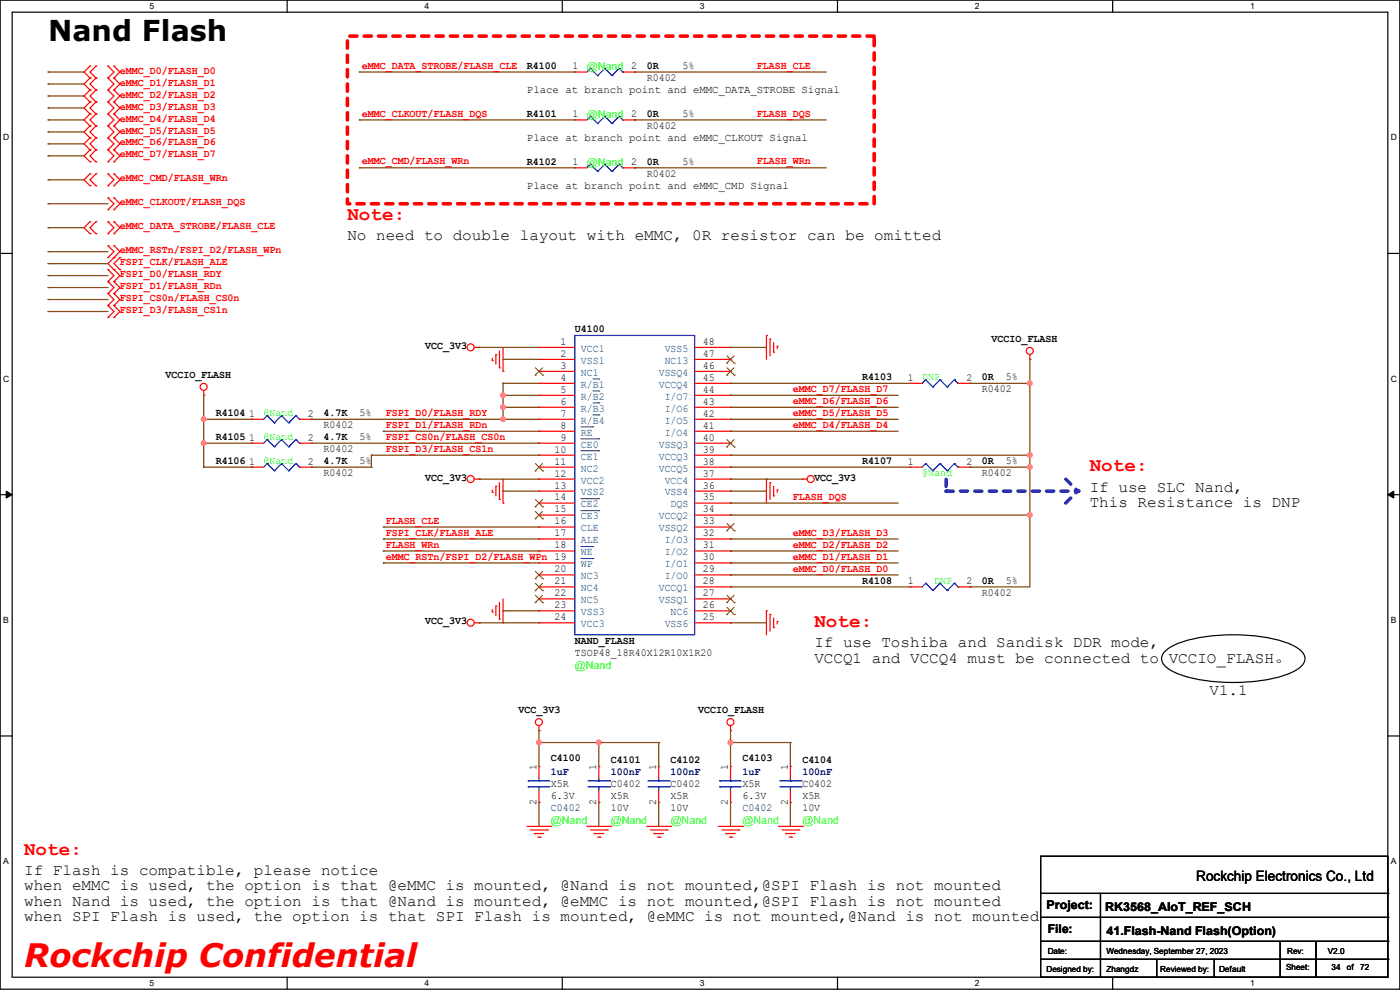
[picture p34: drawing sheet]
<svg xmlns="http://www.w3.org/2000/svg" width="297mm" height="210mm" viewBox="0 0 297 210" stroke-linecap="round" stroke-linejoin="round" font-family="sans-serif">
<defs><g id="words">
<text font-size="6.9" fill="#f00" x="5.1" y="205.1">Rockchip Confidential</text>
<text font-size="6.1" x="10.2" y="8.7">Nand Flash</text>
<g font-size="4.1" fill="#f00">
<text x="73.7" y="46.7">Note:</text>
<text x="231.2" y="100">Note:</text>
<text x="172.8" y="133">Note:</text>
<text x="5.1" y="181.3">Note:</text>
</g>
<g font-size="3.3">
<text x="73.7" y="50.9">No need to double layout with eMMC, 0R resistor can be omitted</text>
<text x="231.2" y="104.3">If use SLC Nand,</text>
<text x="231.2" y="107.6">This Resistance is DNP</text>
<text x="172.8" y="137.3">If use Toshiba and Sandisk DDR mode,</text>
<text x="172.8" y="140.6">VCCQ1 and VCCQ4 must be connected to VCCIO_FLASH。</text>
<text x="256.6" y="147.4">V1.1</text>
<text x="5.1" y="185.5">If Flash is compatible, please notice</text>
<text x="5.1" y="188.8">when eMMC is used, the option is that @eMMC is mounted, @Nand is not mounted,@SPI Flash is not mounted</text>
<text x="5.1" y="192.2">when Nand is used, the option is that @Nand is mounted, @eMMC is not mounted,@SPI Flash is not mounted</text>
<text x="5.1" y="195.5">when SPI Flash is used, the option is that SPI Flash is mounted, @eMMC is not mounted,@Nand is not mounted</text>
</g>
<text font-size="3" x="253.8" y="186.9">Rockchip Electronics Co., Ltd</text>
<g font-size="2.5">
<text x="222" y="192.9">Project:</text>
<text x="222.3" y="198">File:</text>
<text x="234.5" y="193.2">RK3568_AIoT_REF_SCH</text>
<text x="234.7" y="198.2">41.Flash-Nand Flash(Option)</text>
</g>
<g font-size="2.3" fill="#f00">
<text x="25.4" y="15.6">eMMC_D0/FLASH_D0</text>
<text x="76.8" y="14.6">eMMC_DATA_STROBE/FLASH_CLE</text>
<text x="160.6" y="14.6">FLASH_CLE</text>
<text x="25.4" y="18.2">eMMC_D1/FLASH_D1</text>
<text x="25.4" y="20.7">eMMC_D2/FLASH_D2</text>
<text x="25.4" y="23.2">eMMC_D3/FLASH_D3</text>
<text x="25.4" y="25.8">eMMC_D4/FLASH_D4</text>
<text x="25.4" y="28.3">eMMC_D5/FLASH_D5</text>
<text x="76.8" y="24.7">eMMC_CLKOUT/FLASH_DQS</text>
<text x="160.6" y="24.7">FLASH_DQS</text>
<text x="25.4" y="30.9">eMMC_D6/FLASH_D6</text>
<text x="25.4" y="33.4">eMMC_D7/FLASH_D7</text>
<text x="76.8" y="34.9">eMMC_CMD/FLASH_WRn</text>
<text x="160.6" y="34.9">FLASH_WRn</text>
<text x="25.4" y="38.5">eMMC_CMD/FLASH_WRn</text>
<text x="25.4" y="43.6">eMMC_CLKOUT/FLASH_DQS</text>
<text x="25.4" y="53.7">eMMC_RSTn/FSPI_D2/FLASH_WPn</text>
<text x="25.4" y="48.6">eMMC_DATA_STROBE/FLASH_CLE</text>
<text x="25.4" y="58.8">FSPI_D0/FLASH_RDY</text>
<text x="25.4" y="56.3">FSPI_CLK/FLASH_ALE</text>
<text x="25.4" y="61.3">FSPI_D1/FLASH_RDn</text>
<text x="25.4" y="63.9">FSPI_CS0n/FLASH_CS0n</text>
<text x="25.4" y="66.4">FSPI_D3/FLASH_CS1n</text>
<text x="168.2" y="83.1">eMMC_D7/FLASH_D7</text>
<text x="81.8" y="88.2">FSPI_D0/FLASH_RDY</text>
<text x="168.2" y="88.2">eMMC_D5/FLASH_D5</text>
<text x="168.2" y="85.7">eMMC_D6/FLASH_D6</text>
<text x="81.8" y="90.8">FSPI_D1/FLASH_RDn</text>
<text x="81.8" y="93.3">FSPI_CS0n/FLASH_CS0n</text>
<text x="81.8" y="95.8">FSPI_D3/FLASH_CS1n</text>
<text x="168.2" y="90.8">eMMC_D4/FLASH_D4</text>
<text x="168.2" y="106">FLASH_DQS</text>
<text x="81.8" y="111.1">FLASH_CLE</text>
<text x="81.8" y="113.6">FSPI_CLK/FLASH_ALE</text>
<text x="168.2" y="113.6">eMMC_D3/FLASH_D3</text>
<text x="81.8" y="116.2">FLASH_WRn</text>
<text x="81.8" y="118.7">eMMC_RSTn/FSPI_D2/FLASH_WPn 19</text>
<text x="168.2" y="118.7">eMMC_D1/FLASH_D1</text>
<text x="168.2" y="116.2">eMMC_D2/FLASH_D2</text>
<text x="168.2" y="121.2">eMMC_D0/FLASH_D0</text>
</g>
<g font-size="2.3">
<text x="111.8" y="14.6">R4100</text>
<text x="121.5" y="14.7">1</text>
<text x="133.9" y="14.7">2</text>
<text x="137.2" y="14.6">0R</text>
<text x="137.2" y="17.1">R0402</text>
<text x="144.8" y="14.6">5%</text>
<text x="111.8" y="19.7">Place at branch point and eMMC_DATA_STROBE Signal</text>
<text x="111.8" y="24.8">R4101</text>
<text x="111.8" y="29.8">Place at branch point and eMMC_CLKOUT Signal</text>
<text x="121.5" y="24.9">1</text>
<text x="133.9" y="24.9">2</text>
<text x="137.2" y="24.8">0R</text>
<text x="137.2" y="27.3">R0402</text>
<text x="144.8" y="24.8">5%</text>
<text x="111.8" y="34.9">R4102</text>
<text x="121.5" y="35.1">1</text>
<text x="133.9" y="35.1">2</text>
<text x="137.2" y="34.9">0R</text>
<text x="144.8" y="34.9">5%</text>
<text x="111.8" y="40">Place at branch point and eMMC_CMD Signal</text>
<text x="137.2" y="37.5">R0402</text>
<text x="122" y="70.5">U4100</text>
<text x="90.2" y="74">VCC_3V3</text>
<text x="118.9" y="73.2">1</text>
<text x="118.9" y="75.7">2</text>
<text x="149.1" y="75.7">47</text>
<text x="149.1" y="73.2">48</text>
<text x="210.4" y="72.5">VCCIO_FLASH</text>
<text x="35.1" y="80.1">VCCIO_FLASH</text>
<text x="118.9" y="78.2">3</text>
<text x="118.9" y="80.8">4</text>
<text x="118.9" y="83.3">5</text>
<text x="149.1" y="83.3">44</text>
<text x="149.1" y="80.8">45</text>
<text x="149.1" y="78.2">46</text>
<text x="182.9" y="80.6">R4103</text>
<text x="192.6" y="80.8">1</text>
<text x="205" y="80.8">2</text>
<text x="208.3" y="80.6">0R</text>
<text x="208.3" y="83.2">R0402</text>
<text x="213.4" y="80.6">5%</text>
<text x="45.8" y="88.3">R4104</text>
<text x="52.9" y="88.4">1</text>
<text x="65.3" y="88.4">2</text>
<text x="68.6" y="88.3">4.7K</text>
<text x="76.2" y="88.3">5%</text>
<text x="118.9" y="85.9">6</text>
<text x="118.9" y="88.4">7</text>
<text x="149.1" y="88.4">42</text>
<text x="149.1" y="85.9">43</text>
<text x="45.8" y="93.3">R4105</text>
<text x="52.9" y="93.5">1</text>
<text x="65.3" y="93.5">2</text>
<text x="68.6" y="93.3">4.7K</text>
<text x="68.6" y="95.9">R0402</text>
<text x="68.6" y="90.8">R0402</text>
<text x="76.2" y="93.3">5%</text>
<text x="118.9" y="90.9">8</text>
<text x="118.9" y="93.5">9</text>
<text x="149.1" y="93.5">40</text>
<text x="149.1" y="90.9">41</text>
<text x="45.8" y="98.4">R4106</text>
<text x="52.9" y="98.6">1</text>
<text x="65.3" y="98.6">2</text>
<text x="68.6" y="98.4">4.7K</text>
<text x="68.6" y="101">R0402</text>
<text x="76.2" y="98.4">5%</text>
<text x="90.2" y="102">VCC_3V3</text>
<text x="117.6" y="96">10</text>
<text x="117.6" y="98.6">11</text>
<text x="117.6" y="101.1">12</text>
<text x="149.1" y="101.1">37</text>
<text x="149.1" y="98.6">38</text>
<text x="149.1" y="96">39</text>
<text x="172.8" y="102">VCC_3V3</text>
<text x="182.9" y="98.4">R4107</text>
<text x="192.6" y="98.6">1</text>
<text x="205" y="98.6">2</text>
<text x="208.3" y="98.4">0R</text>
<text x="208.3" y="101">R0402</text>
<text x="213.4" y="98.4">5%</text>
<text x="117.6" y="103.6">13</text>
<text x="117.6" y="106.2">14</text>
<text x="149.1" y="106.2">35</text>
<text x="149.1" y="103.6">36</text>
<text x="117.6" y="108.7">15</text>
<text x="117.6" y="111.3">16</text>
<text x="117.6" y="113.8">17</text>
<text x="149.1" y="113.8">32</text>
<text x="149.1" y="111.3">33</text>
<text x="149.1" y="108.7">34</text>
<text x="117.6" y="116.3">18</text>
<text x="149.1" y="118.9">30</text>
<text x="149.1" y="116.3">31</text>
<text x="117.6" y="121.4">20</text>
<text x="117.6" y="124">21</text>
<text x="149.1" y="124">28</text>
<text x="149.1" y="121.4">29</text>
<text x="182.9" y="123.8">R4108</text>
<text x="192.6" y="124">1</text>
<text x="205" y="124">2</text>
<text x="208.3" y="123.8">0R</text>
<text x="213.4" y="123.8">5%</text>
<text x="117.6" y="126.5">22</text>
<text x="117.6" y="129">23</text>
<text x="117.6" y="131.6">24</text>
<text x="149.1" y="131.6">25</text>
<text x="149.1" y="129">26</text>
<text x="149.1" y="126.5">27</text>
<text x="208.3" y="126.4">R0402</text>
<text x="90.2" y="132.5">VCC_3V3</text>
<text x="122" y="136.5">NAND_FLASH</text>
<text x="122" y="139.1">TSOP48_18R40X12R10X1R20</text>
<text x="110" y="151.3">VCC_3V3</text>
<text x="148.1" y="151.3">VCCIO_FLASH</text>
<text x="116.9" y="161.4">C4100</text>
<text x="129.6" y="161.9">C4101</text>
<text x="142.3" y="161.9">C4102</text>
<text x="157.5" y="161.4">C4103</text>
<text x="170.2" y="161.9">C4104</text>
<text x="113.8" y="163.4" transform="rotate(-90 113.8 163.4)">1</text>
<text x="116.9" y="167">X5R</text>
<text x="126.5" y="163.4" transform="rotate(-90 126.5 163.4)">1</text>
<text x="129.6" y="167">C0402</text>
<text x="139.2" y="163.4" transform="rotate(-90 139.2 163.4)">1</text>
<text x="142.3" y="167">C0402</text>
<text x="154.4" y="163.4" transform="rotate(-90 154.4 163.4)">1</text>
<text x="157.5" y="167">X5R</text>
<text x="167.1" y="163.4" transform="rotate(-90 167.1 163.4)">1</text>
<text x="170.2" y="167">C0402</text>
<text x="113.8" y="170.7" transform="rotate(-90 113.8 170.7)">2</text>
<text x="116.9" y="169.5">6.3V</text>
<text x="126.5" y="170.7" transform="rotate(-90 126.5 170.7)">2</text>
<text x="129.6" y="169.5">X5R</text>
<text x="129.6" y="172.1">10V</text>
<text x="139.2" y="170.7" transform="rotate(-90 139.2 170.7)">2</text>
<text x="142.3" y="169.5">X5R</text>
<text x="142.3" y="172.1">10V</text>
<text x="154.4" y="170.7" transform="rotate(-90 154.4 170.7)">2</text>
<text x="157.5" y="169.5">6.3V</text>
<text x="167.1" y="170.7" transform="rotate(-90 167.1 170.7)">2</text>
<text x="170.2" y="169.5">X5R</text>
<text x="170.2" y="172.1">10V</text>
</g>
<g font-size="2.3" fill="#0f0">
<text x="124.5" y="14.8">@Nand</text>
<text x="124.5" y="25">@Nand</text>
<text x="124.5" y="35.1">@Nand</text>
<text x="195.6" y="80.6">DNP</text>
<text x="55.9" y="88.3">@Nand</text>
<text x="55.9" y="93.3">@Nand</text>
<text x="55.9" y="98.4">@Nand</text>
<text x="195.6" y="101">@Nand</text>
<text x="198.2" y="123.8">DNP</text>
<text x="122" y="141.8">@Nand</text>
<text x="116.9" y="174.8">@Nand</text>
<text x="129.6" y="174.8">@Nand</text>
<text x="142.3" y="174.8">@Nand</text>
<text x="157.5" y="174.8">@Nand</text>
<text x="170.2" y="174.8">@Nand</text>
</g>
<g font-size="2.3" fill="#004080">
<text x="123.2" y="74.6">VCC1</text>
<text x="123.2" y="77.2">VSS1</text>
<text x="141" y="77.2">NC13</text>
<text x="141" y="74.6">VSS5</text>
<text x="123.2" y="79.7">NC1</text>
<text x="123.2" y="82.3">R/B1</text>
<text x="139.7" y="82.3">VCCQ4</text>
<text x="139.7" y="79.7">VSSQ4</text>
<text x="123.2" y="84.8">R/B2</text>
<text x="123.2" y="87.3">R/B3</text>
<text x="123.2" y="89.9">R/B4</text>
<text x="141" y="89.9">I/O5</text>
<text x="141" y="87.3">I/O6</text>
<text x="141" y="84.8">I/O7</text>
<text x="123.2" y="92.4">RE</text>
<text x="123.2" y="95">CE0</text>
<text x="139.7" y="95">VSSQ3</text>
<text x="141" y="92.4">I/O4</text>
<text x="123.2" y="97.5">CE1</text>
<text x="123.2" y="100">NC2</text>
<text x="139.7" y="100">VCCQ5</text>
<text x="139.7" y="97.5">VCCQ3</text>
<text x="123.2" y="102.6">VCC2</text>
<text x="123.2" y="105.1">VSS2</text>
<text x="123.2" y="107.7">CE2</text>
<text x="141" y="105.1">VSS4</text>
<text x="141" y="102.6">VCC4</text>
<text x="142.3" y="107.7">DQS</text>
<text x="123.2" y="110.2">CE3</text>
<text x="123.2" y="112.7">CLE</text>
<text x="139.7" y="112.7">VSSQ2</text>
<text x="139.7" y="110.2">VCCQ2</text>
<text x="123.2" y="115.3">ALE</text>
<text x="123.2" y="117.8">WE</text>
<text x="141" y="117.8">I/O2</text>
<text x="141" y="115.3">I/O3</text>
<text x="123.2" y="120.4">WP</text>
<text x="123.2" y="122.9">NC3</text>
<text x="123.2" y="125.4">NC4</text>
<text x="139.7" y="125.4">VCCQ1</text>
<text x="141" y="122.9">I/O0</text>
<text x="141" y="120.4">I/O1</text>
<text x="123.2" y="128">NC5</text>
<text x="123.2" y="130.5">VSS3</text>
<text x="139.7" y="128">VSSQ1</text>
<text x="142.3" y="130.5">NC6</text>
<text x="123.2" y="133.1">VCC3</text>
<text x="141" y="133.1">VSS6</text>
</g>
<g font-size="2.3" fill="#000080">
<text x="116.9" y="164.5">1uF</text>
<text x="129.6" y="164.5">100nF</text>
<text x="142.3" y="164.5">100nF</text>
<text x="157.5" y="164.5">1uF</text>
<text x="170.2" y="164.5">100nF</text>
<text x="116.9" y="172.1">C0402</text>
<text x="157.5" y="172.1">C0402</text>
</g>
<g font-size="1.8">
<text x="31.7" y="1.9">5</text>
<text x="90.1" y="1.9">4</text>
<text x="148.5" y="1.9">3</text>
<text x="206.8" y="1.9">2</text>
<text x="265.2" y="1.9">1</text>
<text x=".7" y="29.8">D</text>
<text x="295.1" y="29.8">D</text>
<text x=".7" y="80.9">C</text>
<text x="295.1" y="80.9">C</text>
<text x=".7" y="132.1">B</text>
<text x="295.1" y="132.1">B</text>
<text x=".7" y="183.3">A</text>
<text x="295.1" y="183.3">A</text>
<text x="222.3" y="202.3">Date:</text>
<text x="234.7" y="202.3">Wednesday, September 27, 2023</text>
<text x="273.1" y="202.3">Rev:</text>
<text x="281.7" y="202.3">V2.0</text>
<text x="31.7" y="209.2">5</text>
<text x="90.1" y="209.2">4</text>
<text x="148.5" y="209.2">3</text>
<text x="206.8" y="209.2">2</text>
<text x="222" y="206.1">Designed by:</text>
<text x="234.7" y="206.1">Zhangdz</text>
<text x="246.2" y="206.1">Reviewed by:</text>
<text x="258.6" y="206.1">Default</text>
<text x="265.2" y="209.2">1</text>
<text x="272.8" y="205.9">Sheet:</text>
<text x="282.5" y="205.9">34</text>
<text x="285.7" y="205.9">of</text>
<text x="288.6" y="205.9">72</text>
</g>
</g></defs>
<path d="M0 0h297v209.8h-297zM2.6 2.6h291.8v204.7h-291.8z" fill="none" stroke="#000" stroke-width=".25"/>
<g fill="#fff">
<path d="M31.7 .3h1v2h-1z"/>
<path d="M31.7 207.6h1v1.9h-1z"/>
</g>
<path d="M60.9 0v2.6M60.9 207.3v2.5" fill="none" stroke="#000" stroke-width=".25"/>
<g fill="#fff">
<path d="M90.1 .3h1v2h-1z"/>
<path d="M90.1 207.6h1v1.9h-1z"/>
</g>
<path d="M119.3 0v2.6M119.3 207.3v2.5" fill="none" stroke="#000" stroke-width=".25"/>
<g fill="#fff">
<path d="M148.5 .3h.9v2h-.9z"/>
<path d="M148.5 207.6h.9v1.9h-.9z"/>
</g>
<path d="M177.7 0v2.6M177.7 207.3v2.5" fill="none" stroke="#000" stroke-width=".25"/>
<g fill="#fff">
<path d="M206.8 .3h1v2h-1z"/>
<path d="M206.8 207.6h1v1.9h-1z"/>
</g>
<path d="M236.1 0v2.6M236.1 207.3v2.5" fill="none" stroke="#000" stroke-width=".25"/>
<g fill="#fff">
<path d="M265.2 .3h1v2h-1z"/>
<path d="M265.2 207.6h1v1.9h-1z"/>
<path d="M.7 28.2h1.2v1.9h-1.2z"/>
<path d="M295.1 28.2h1.2v1.9h-1.2z"/>
<path d="M.7 79.3h1.2v2h-1.2z"/>
<path d="M295.1 79.3h1.2v2h-1.2z"/>
</g>
<path d="M0 53.8h2.6M294.4 53.8h2.6" fill="none" stroke="#000" stroke-width=".25"/>
<g fill="#fff">
<path d="M.7 130.5h1.2v2h-1.2z"/>
<path d="M295.1 130.5h1.1v2h-1.1z"/>
</g>
<path d="M0 104.9h2.6M294.4 104.9h2.6" fill="none" stroke="#000" stroke-width=".25"/>
<path d="M1.3 104.2l1.3 .7-1.3 .8zM294.4 104.9l1.3-.7v1.5z" fill="#000" stroke="#000" stroke-width=".21"/>
<g fill="#fff">
<path d="M.7 181.7h1.2v2h-1.2z"/>
<path d="M295.1 181.7h1.1v2h-1.1z"/>
</g>
<path d="M0 156.1h2.6M294.4 156.1h2.6" fill="none" stroke="#000" stroke-width=".25"/>
<path d="M200.7 101.6v2.6" fill="none" stroke="#8000ff" stroke-width=".76" stroke-dasharray="1.5 1.5"/>
<circle cx="200.7" cy="104.2" r=".38" fill="#8000ff" stroke-dasharray="1.5 1.5"/>
<path d="M200.7 104.2h27.9" fill="none" stroke="#8000ff" stroke-width=".76" stroke-dasharray="1.5 1.5"/>
<circle cx="228.6" cy="104.2" r=".38" fill="#8000ff" stroke-dasharray="1.5 1.5"/>
<path d="M226.1 101.6l2.5 2.6" fill="none" stroke="#8000ff" stroke-width=".76" stroke-dasharray="1.5 1.5"/>
<circle cx="228.6" cy="104.2" r=".38" fill="#8000ff" stroke-dasharray="1.5 1.5"/>
<path d="M226.1 106.7l2.5-2.5" fill="none" stroke="#8000ff" stroke-width=".76" stroke-dasharray="1.5 1.5"/>
<circle cx="228.6" cy="104.2" r=".38" fill="#8000ff" stroke-dasharray="1.5 1.5"/>
<path d="M73.7 7.7h111.8v35.5h-111.8z" fill="none" stroke="#f00" stroke-width=".76" stroke-dasharray="1.5 1.5"/>
<g fill="none" stroke="#000" stroke-width=".25">
<path d="M247.4 137.9a20.3 20.3 0 0 1 10.5-3.1 35 35 0 0 1 16.2 2 4.1 4.1 0 0 1 2.8 2.9 3.1 3.1 0 0 1-1.8 2.4 25.8 25.8 0 0 1-11.5 2.6 34.1 34.1 0 0 1-14.5-2.1 4.1 4.1 0 0 1-2.7-2.9l.1-.6zM220.8 181.7h73.6v25.6h-73.6zM220.8 189.5h73.6M220.8 194.6h73.6M220.8 199.7h73.6M233.5 189.5v17.8M271.6 199.7v7.6M279.2 199.7v7.6M294.4 189.5h.1M294.4 194.6h.1M294.4 199.7h.1M220.8 203.5h73.6"/>
<path d="M233.5 207.3h.1M245.4 207.3h.1M245.4 203.5v3.8M257.6 207.3h.1M257.6 203.5v3.8M271.6 207.3h.1M279.2 207.3h.1M294.4 203.5h.1"/>
</g>
<g fill="none" stroke="#f00" stroke-width=".25">
<path d="M19.1 14h.1M19.1 16.6h.1M19.1 19.1h.1M19.1 14l-1.3 1.3 1.3 1.3M19.1 16.6l-1.3 1.2 1.3 1.3M19.1 19.1l-1.3 1.3 1.3 1.2M20.4 16.6h.1M20.4 14h.1M20.4 19.1h.1M20.4 14l-1.3 1.3 1.3 1.3M20.4 19.1l-1.3 1.3 1.3 1.2M20.4 16.6l-1.3 1.2 1.3 1.3"/>
<path d="M22.9 16.6h.1M22.9 14h.1M22.9 19.1h.1M22.9 19.1l1.3 1.3-1.3 1.2M22.9 14l1.3 1.3-1.3 1.3M22.9 16.6l1.3 1.2-1.3 1.3M24.2 16.6h.1M24.2 14h.1M24.2 19.1h.1M24.2 14l1.2 1.3-1.2 1.3M24.2 16.6l1.2 1.2-1.2 1.3M24.2 19.1l1.2 1.3-1.2 1.2"/>
<path d="M122 15.3h.1M122 15.3h2.5M132.1 15.3h2.6M134.7 15.3h.1M19.1 21.6h.1M19.1 24.2h.1M19.1 26.7h.1M19.1 29.3h.1M19.1 31.8h.1M19.1 34.3h.1M19.1 36.9h.1M19.1 39.4h.1"/>
<path d="M19.1 21.6l-1.3 1.3 1.3 1.3M19.1 24.2l-1.3 1.2 1.3 1.3M19.1 26.7l-1.3 1.3 1.3 1.3M19.1 29.3l-1.3 1.2 1.3 1.3M19.1 31.8l-1.3 1.3 1.3 1.2M19.1 36.9l-1.3 1.2 1.3 1.3M20.4 21.6h.1M20.4 24.2h.1M20.4 26.7h.1M20.4 29.3h.1M20.4 31.8h.1M20.4 34.3h.1"/>
<path d="M20.4 39.4h.1M20.4 36.9h.1M20.4 21.6l-1.3 1.3 1.3 1.3M20.4 24.2l-1.3 1.2 1.3 1.3M20.4 26.7l-1.3 1.3 1.3 1.3M20.4 29.3l-1.3 1.2 1.3 1.3M20.4 31.8l-1.3 1.3 1.3 1.2M20.4 36.9l-1.3 1.2 1.3 1.3M22.9 21.6h.1M22.9 24.2h.1M22.9 26.7h.1M22.9 29.3h.1"/>
<path d="M22.9 31.8h.1M22.9 34.3h.1M22.9 39.4h.1M22.9 36.9h.1M22.9 21.6l1.3 1.3-1.3 1.3M22.9 24.2l1.3 1.2-1.3 1.3M22.9 26.7l1.3 1.3-1.3 1.3M22.9 29.3l1.3 1.2-1.3 1.3M22.9 36.9l1.3 1.2-1.3 1.3M22.9 31.8l1.3 1.3-1.3 1.2M24.2 21.6h.1M24.2 24.2h.1"/>
<path d="M24.2 26.7h.1M24.2 29.3h.1M24.2 31.8h.1M24.2 34.3h.1M24.2 39.4h.1M24.2 36.9h.1M24.2 21.6l1.2 1.3-1.2 1.3M24.2 24.2l1.2 1.2-1.2 1.3M24.2 26.7l1.2 1.3-1.2 1.3M24.2 29.3l1.2 1.2-1.2 1.3M24.2 36.9l1.2 1.2-1.2 1.3M24.2 31.8l1.2 1.3-1.2 1.2"/>
<path d="M122 35.6h.1M122 25.4h.1M122 35.6h2.5M122 25.4h2.5M132.1 35.6h2.6M132.1 25.4h2.6M134.7 35.6h.1M134.7 25.4h.1M19.1 47h.1M19.1 49.6h.1M19.1 47l-1.3 1.3 1.3 1.3M20.4 49.6h.1"/>
<path d="M20.4 47h.1M20.4 47l-1.3 1.3 1.3 1.3M22.9 44.5h.1M22.9 42h.1M22.9 59.7h.1M22.9 57.2h.1M22.9 54.7h.1M22.9 52.1h.1M22.9 49.6h.1M22.9 47h.1M22.9 42l1.3 1.2-1.3 1.3M22.9 59.7l1.3 1.3-1.3 1.3"/>
<path d="M22.9 57.2l1.3 1.3-1.3 1.2M22.9 52.1l1.3 1.3-1.3 1.3M22.9 47l1.3 1.3-1.3 1.3M24.2 44.5h.1M24.2 42h.1M24.2 59.7h.1M24.2 57.2h.1M24.2 54.7h.1M24.2 52.1h.1M24.2 49.6h.1M24.2 47h.1M24.2 42l1.2 1.2-1.2 1.3"/>
<path d="M24.2 59.7l1.2 1.3-1.2 1.3M24.2 52.1l1.2 1.3-2.5 2.5 2.5 2.6-1.2 1.2M24.2 47l1.2 1.3-1.2 1.3M25.4 57.2h.1M25.4 54.7h.1M25.4 54.7l-1.2 1.2 1.2 1.3M22.9 67.4h.1M22.9 64.8h.1M22.9 62.3h.1M22.9 64.8l1.3 1.3-1.3 1.3M22.9 62.3l1.3 1.2-1.3 1.3M24.2 67.4h.1"/>
<path d="M24.2 64.8h.1M24.2 62.3h.1M24.2 64.8l1.2 1.3-1.2 1.3M24.2 62.3l1.2 1.2-1.2 1.3M100.6 73.7h1M101.6 73.7h.1M104.4 76.5h.1M104.4 76v.5M105.2 75.2h.1M105.2 75.2v2.1M106 78h.1M106 74.5v3.5"/>
<path d="M106.7 78.8h.1M106.7 73.7v5.1M114.3 73.7h.1M114.3 76.2h.1M114.3 78.8h.1M114.3 73.7h7.7M114.3 76.2h7.7M114.3 78.8h7.7M147.4 73.7h7.6M147.4 76.2h7.6M147.4 78.8h7.6M155 78.8h.1"/>
<path d="M155 76.2h.1M155 73.7h.1M162.6 71.2h.1M162.6 71.2v5M163.4 71.9h.1M163.4 71.9v3.6M164.1 74.7h.1M164.1 72.7v2M164.9 73.4h.1M164.9 73.4v.6M218.5 76.2h.1M218.5 75.2v1"/>
<path d="M43.2 83.9h.1M43.2 82.8v1.1M53.4 99.1h.1M53.4 94h.1M53.4 88.9h.1M53.4 99.1h2.5M53.4 88.9h2.5M53.4 94h2.5M63.5 99.1h2.6M63.5 88.9h2.6M63.5 94h2.6M66.1 99.1h.1"/>
<path d="M66.1 94h.1M66.1 88.9h.1M114.3 81.3h.1M114.3 83.9h.1M114.3 86.4h.1M114.3 88.9h.1M114.3 91.5h.1M114.3 94h.1M114.3 96.6h.1M114.3 99.1h.1M114.3 99.1h7.7M114.3 81.3h7.7"/>
<path d="M114.3 83.9h7.7M114.3 86.4h7.7M114.3 88.9h7.7M114.3 91.5h7.7M114.3 94h7.7M114.3 96.6h7.7M147.4 99.1h7.6M147.4 81.3h7.6M147.4 83.9h7.6M147.4 86.4h7.6M147.4 88.9h7.6M147.4 91.5h7.6"/>
<path d="M147.4 94h7.6M147.4 96.6h7.6M155 99.1h.1M155 96.6h.1M155 94h.1M155 91.5h.1M155 88.9h.1M155 86.4h.1M155 83.9h.1M155 81.3h.1M193.1 81.3h.1M193.1 99.1h.1"/>
<path d="M193.1 99.1h2.5M193.1 81.3h2.5M203.2 99.1h2.6M203.2 81.3h2.6M205.8 81.3h.1M205.8 99.1h.1M100.6 101.6h1M101.6 101.6h.1M104.4 104.4h.1M104.4 103.9v.5M105.2 103.2h.1M105.2 103.2v2"/>
<path d="M106 106h.1M106 102.4v3.6M106.7 106.7h.1M106.7 101.6v5.1M114.3 101.6h.1M114.3 104.2h.1M114.3 106.7h.1M114.3 109.3h.1M114.3 111.8h.1M114.3 114.3h.1M114.3 116.9h.1M114.3 119.4h.1"/>
<path d="M114.3 101.6h7.7M114.3 104.2h7.7M114.3 106.7h7.7M114.3 109.3h7.7M114.3 111.8h7.7M114.3 114.3h7.7M114.3 116.9h7.7M114.3 119.4h7.7M147.4 101.6h7.6M147.4 104.2h7.6M147.4 106.7h7.6M147.4 109.3h7.6"/>
<path d="M147.4 111.8h7.6M147.4 114.3h7.6M147.4 116.9h7.6M147.4 119.4h7.6M155 119.4h.1M155 116.9h.1M155 114.3h.1M155 111.8h.1M155 109.3h.1M155 106.7h.1M155 104.2h.1M155 101.6h.1"/>
<path d="M162.6 101.6h.1M162.6 101.6v5.1M163.4 102.4h.1M163.4 102.4v3.6M164.1 105.2h.1M164.1 103.2v2M164.9 103.9h.1M164.9 103.9v.5M170.2 101.6h.1M170.2 101.6h1M100.6 132.1h1M101.6 132.1h.1"/>
<path d="M104.4 129.8h.1M104.4 129.3v.5M105.2 128.6h.1M105.2 128.6v2M106 131.4h.1M106 127.8v3.6M106.7 132.1h.1M106.7 127v5.1M114.3 122h.1M114.3 124.5h.1M114.3 127h.1M114.3 129.6h.1"/>
<path d="M114.3 132.1h.1M114.3 132.1h7.7M114.3 122h7.7M114.3 124.5h7.7M114.3 127h7.7M114.3 129.6h7.7M147.4 132.1h7.6M147.4 122h7.6M147.4 124.5h7.6M147.4 127h7.6M147.4 129.6h7.6M155 132.1h.1"/>
<path d="M155 129.6h.1M155 127h.1M155 124.5h.1M155 122h.1M162.6 129.6h.1M162.6 129.6v5.1M163.4 130.3h.1M163.4 130.3v3.6M164.1 133.1h.1M164.1 131.1v2M164.9 131.9h.1M164.9 131.9v.5"/>
<path d="M193.1 124.5h.1M193.1 124.5h2.5M203.2 124.5h2.6M205.8 124.5h.1M114.3 155h.1M114.3 154v1M155 155h.1M155 154v1M111.8 175.3h5.1M112.6 176.1h3.5M113.3 176.8h.1M113.3 176.8h2.1"/>
<path d="M114.1 177.6h.5M114.3 162.6h.1M114.3 170.2h.1M114.3 162.6v2.5M114.3 167.7v2.5M114.6 177.6h.1M116.1 176.1h.1M116.9 175.3h.1M124.5 175.3h5.1M125.3 176.1h3.5M126 176.8h.1M126 176.8h2.1"/>
<path d="M126.8 177.6h.5M127 162.6h.1M127 170.2h.1M127 162.6v2.5M127 167.7v2.5M127.3 177.6h.1M128.8 176.1h.1M129.6 175.3h.1M137.2 175.3h5.1M138 176.1h3.5M138.7 176.8h.1M138.7 176.8h2.1"/>
<path d="M139.5 177.6h.5M139.7 162.6h.1M139.7 170.2h.1M139.7 162.6v2.5M139.7 167.7v2.5M140 177.6h.1M141.5 176.1h.1M142.3 175.3h.1M152.4 175.3h5.1M153.2 176.1h3.6M154 176.8h.1M154 176.8h2"/>
<path d="M154.7 177.6h.5M155 162.6h.1M155 170.2h.1M155 162.6v2.5M155 167.7v2.5M155.2 177.6h.1M156.8 176.1h.1M157.5 175.3h.1M165.1 175.3h5.1M165.9 176.1h3.6M166.7 176.8h.1M166.7 176.8h2"/>
<path d="M167.4 177.6h.5M167.7 162.6h.1M167.7 170.2h.1M167.7 162.6v2.5M167.7 167.7v2.5M167.9 177.6h.1M169.5 176.1h.1M170.2 175.3h.1"/>
<circle cx="99.8" cy="73.7" r=".74"/>
<circle cx="218.5" cy="74.4" r=".74"/>
<circle cx="43.2" cy="82.1" r=".74"/>
<circle cx="99.8" cy="101.6" r=".74"/>
<circle cx="172" cy="101.6" r=".74"/>
<circle cx="99.8" cy="132.1" r=".74"/>
<circle cx="114.3" cy="153.2" r=".74"/>
<circle cx="155" cy="153.2" r=".74"/>
</g>
<g fill="none" stroke="#00f" stroke-width=".25">
<path d="M125.3 14.5h.1M125.3 14.5l-.8 .8M125.3 14.5l1.5 1.5M126.8 16h.1M128.3 14.5h.1M128.3 14.5l-1.5 1.5M128.3 14.5l1.5 1.5M129.8 16h.1M131.4 14.5h.1M131.4 14.5l-1.6 1.5M131.4 14.5l.7 .8M132.1 15.3h.1"/>
<path d="M125.3 34.8h.1M125.3 24.7h.1M125.3 34.8l-.8 .8M125.3 34.8l1.5 1.6M125.3 24.7l-.8 .7M125.3 24.7l1.5 1.5M126.8 36.4h.1M126.8 26.2h.1M128.3 34.8h.1M128.3 24.7h.1M128.3 34.8l-1.5 1.6M128.3 34.8l1.5 1.6"/>
<path d="M128.3 24.7l-1.5 1.5M128.3 24.7l1.5 1.5M129.8 36.4h.1M129.8 26.2h.1M131.4 34.8h.1M131.4 24.7h.1M131.4 34.8l-1.6 1.6M131.4 34.8l.7 .8M131.4 24.7l-1.6 1.5M131.4 24.7l.7 .7M132.1 35.6h.1M132.1 25.4h.1"/>
<path d="M122 71.2h25.4v63.5h-25.4zM56.7 98.3h.1M56.7 93.3h.1M56.7 88.2h.1M56.7 98.3l-.8 .8M56.7 98.3l1.5 1.6M56.7 93.3l-.8 .7M56.7 93.3l1.5 1.5M56.7 88.2l-.8 .7M56.7 88.2l1.5 1.5M58.2 99.9h.1M58.2 94.8h.1"/>
<path d="M58.2 89.7h.1M59.7 98.3h.1M59.7 93.3h.1M59.7 88.2h.1M59.7 98.3l-1.5 1.6M59.7 98.3l1.6 1.6M59.7 93.3l-1.5 1.5M59.7 93.3l1.6 1.5M59.7 88.2l-1.5 1.5M59.7 88.2l1.6 1.5M61.3 99.9h.1M61.3 94.8h.1"/>
<path d="M61.3 89.7h.1M62.8 98.3h.1M62.8 93.3h.1M62.8 88.2h.1M62.8 98.3l-1.5 1.6M62.8 98.3l.7 .8M62.8 93.3l-1.5 1.5M62.8 93.3l.7 .7M62.8 88.2l-1.5 1.5M62.8 88.2l.7 .7M63.5 99.1h.1M63.5 94h.1"/>
<path d="M63.5 88.9h.1M196.4 80.6h.1M196.4 98.3h.1M196.4 80.6l-.8 .7M196.4 80.6l1.5 1.5M196.4 98.3l-.8 .8M196.4 98.3l1.5 1.6M197.9 82.1h.1M197.9 99.9h.1M199.4 80.6h.1M199.4 98.3h.1M199.4 80.6l-1.5 1.5"/>
<path d="M199.4 80.6l1.6 1.5M199.4 98.3l-1.5 1.6M199.4 98.3l1.6 1.6M201 82.1h.1M201 99.9h.1M202.5 80.6h.1M202.5 98.3h.1M202.5 80.6l-1.5 1.5M202.5 80.6l.7 .7M202.5 98.3l-1.5 1.6M202.5 98.3l.7 .8M203.2 81.3h.1"/>
<path d="M203.2 99.1h.1M196.4 123.7h.1M196.4 123.7l-.8 .8M196.4 123.7l1.5 1.6M197.9 125.3h.1M199.4 123.7h.1M199.4 123.7l-1.5 1.6M199.4 123.7l1.6 1.6M201 125.3h.1M202.5 123.7h.1M202.5 123.7l-1.5 1.6M202.5 123.7l.7 .8"/>
<path d="M203.2 124.5h.1M112.1 166.9h.1M112.1 165.7h.1M112.1 166.9h4.5M112.1 165.7h4.5M114.3 165.7h.1M114.3 166.9h.1M114.3 165.1v.6M114.3 166.9v.8M124.8 166.9h4.5M124.8 165.7h4.5M127 165.7h.1"/>
<path d="M127 166.9h.1M127 165.1v.6M127 166.9v.8M129.3 166.9h.1M129.3 165.7h.1M137.5 166.9h4.5M137.5 165.7h4.5M139.7 165.7h.1M139.7 166.9h.1M139.7 165.1v.6M139.7 166.9v.8M142 166.9h.1"/>
<path d="M142 165.7h.1M152.7 166.9h.1M152.7 165.7h.1M152.7 166.9h4.6M152.7 165.7h4.6M155 165.7h.1M155 166.9h.1M155 165.1v.6M155 166.9v.8M165.4 166.9h4.6M165.4 165.7h4.6M167.7 165.7h.1"/>
<path d="M167.7 166.9h.1M167.7 165.1v.6M167.7 166.9v.8M170 166.9h.1M170 165.7h.1"/>
</g>
<g fill="none" stroke="#804000" stroke-width=".21">
<path d="M113.5 79.6h.1M113.6 78l1.5 1.6M115.1 78l-1.6 1.6M115.1 79.6h.1M154.2 79.6h.1M154.2 77h.1M154.2 78l1.6 1.6M154.2 75.5l1.6 1.5M155.7 78l-1.5 1.6M155.7 75.5l-1.5 1.5M155.8 79.6h.1M155.8 77h.1"/>
<path d="M113.5 99.9h.1M113.6 98.3l1.5 1.6M115.1 98.3l-1.6 1.6M115.1 99.9h.1M154.2 94.8h.1M154.2 93.3l1.6 1.5M155.7 93.3l-1.5 1.5M155.8 94.8h.1M113.5 107.5h.1M113.5 110.1h.1M113.6 106l1.5 1.5M113.6 108.5l1.5 1.6"/>
<path d="M115.1 106l-1.6 1.5M115.1 108.5l-1.6 1.6M115.1 107.5h.1M115.1 110.1h.1M154.2 112.6h.1M154.2 111l1.6 1.6M155.7 111l-1.5 1.6M155.8 112.6h.1M113.5 122.8h.1M113.5 125.3h.1M113.5 127.8h.1M113.6 121.2l1.5 1.6"/>
<path d="M113.6 123.7l1.5 1.6M113.6 126.3l1.5 1.5M115.1 121.2l-1.6 1.6M115.1 123.7l-1.6 1.6M115.1 126.3l-1.6 1.5M115.1 122.8h.1M115.1 125.3h.1M115.1 127.8h.1M154.2 130.4h.1M154.2 127.8h.1M154.2 128.8l1.6 1.6M154.2 126.3l1.6 1.5"/>
<path d="M155.7 128.8l-1.5 1.6M155.7 126.3l-1.5 1.5M155.8 130.4h.1M155.8 127.8h.1"/>
</g>
<g fill="none" stroke="#004080" stroke-width=".21">
<path d="M123.2 90.6h2.6M123.2 93.1h3.8M123.2 95.6h3.8M125.8 90.6h.1M125.8 80.4h1.2M125.8 82.9h1.2M125.8 85.5h1.2M125.8 88h1.2M127 80.4h.1M127 82.9h.1M127 85.5h.1M127 88h.1"/>
<path d="M127 93.1h.1M127 95.6h.1M123.2 105.8h3.8M123.2 108.3h3.8M123.2 116h2.6M123.2 118.5h2.6M125.8 116h.1M125.8 118.5h.1M127 105.8h.1M127 108.3h.1"/>
</g>
<g fill="none" stroke="#804000" stroke-width=".25">
<path d="M10.2 17.8h.1M10.2 15.3h.1M10.2 17.8h7.6M10.2 15.3h7.6M76.2 15.3h.1M76.2 15.3h45.8M134.7 15.3h.1M134.7 15.3h40.6M10.2 30.5h.1M10.2 20.4h.1M10.2 22.9h.1M10.2 33.1h.1"/>
<path d="M10.2 25.4h.1M10.2 28h.1M10.2 38.1h.1M10.2 30.5h7.6M10.2 20.4h7.6M10.2 22.9h7.6M10.2 33.1h7.6M10.2 25.4h7.6M10.2 28h7.6M10.2 38.1h7.6M76.2 25.4h.1M76.2 35.6h.1"/>
<path d="M76.2 25.4h45.8M76.2 35.6h45.8M134.7 25.4h.1M134.7 35.6h.1M134.7 25.4h40.6M134.7 35.6h40.6M10.2 58.5h.1M10.2 55.9h.1M10.2 53.4h.1M10.2 48.3h.1M10.2 43.2h.1M10.2 58.5h12.7"/>
<path d="M10.2 55.9h12.7M10.2 53.4h12.7M10.2 48.3h7.6M10.2 43.2h12.7M10.2 66.1h.1M10.2 61h.1M10.2 63.5h.1M10.2 66.1h12.7M10.2 61h12.7M10.2 63.5h12.7M101.6 73.7h.1M101.6 73.7h12.7"/>
<path d="M106.7 76.2h.1M106.7 76.2h7.6M155 73.7h.1M155 73.7h7.6M218.5 76.2h.1M218.5 76.2v48.3h-12.7M43.2 83.9h.1M43.2 88.9h.1M43.2 94h.1M43.2 99.1h.1M43.2 88.9h10.2M43.2 94h10.2"/>
<path d="M43.2 99.1h10.2M43.2 83.9v15.2M53.4 94h.1M53.4 99.1h.1M66.1 88.9h.1M66.1 88.9h48.2M66.1 94h48.2M66.1 99.1h12.7M78.8 99.1h.1M78.8 96.6h.1M78.8 96.6h35.5M78.8 96.6v2.5"/>
<path d="M81.3 91.5h.1M81.3 91.5h33M106.7 88.9h.1M106.7 81.3h.1M106.7 83.9h.1M106.7 86.4h.1M106.7 81.3v7.6M106.7 81.3h7.6M106.7 83.9h7.6M106.7 86.4h7.6M114.3 94h.1M114.3 96.6h.1"/>
<path d="M155 81.3h.1M155 96.6h.1M155 99.1h.1M155 91.5h.1M155 88.9h.1M155 86.4h.1M155 83.9h.1M155 88.9h35.5M155 81.3h38.1M155 83.9h35.5M155 86.4h35.5M155 91.5h35.5"/>
<path d="M155 96.6h63.5M155 99.1h38.1M205.8 81.3h.1M205.8 99.1h.1M205.8 81.3h12.7M205.8 99.1h12.7M218.5 81.3h.1M218.5 96.6h.1M218.5 99.1h.1M81.3 111.8h.1M81.3 114.3h.1M81.3 116.9h.1"/>
<path d="M81.3 119.4h.1M81.3 111.8h33M81.3 114.3h33M81.3 116.9h33M81.3 119.4h33M101.6 101.6h.1M101.6 101.6h12.7M106.7 104.2h.1M106.7 104.2h7.6M155 104.2h.1M155 101.6h.1M155 106.7h.1"/>
<path d="M155 109.3h.1M155 119.4h.1M155 116.9h.1M155 114.3h.1M155 104.2h7.6M155 101.6h15.2M155 114.3h35.5M155 116.9h35.5M155 119.4h35.5M155 106.7h35.5M155 109.3h63.5M218.5 109.3h.1"/>
<path d="M101.6 132.1h.1M101.6 132.1h12.7M106.7 129.6h.1M106.7 129.6h7.6M155 132.1h.1M155 124.5h.1M155 122h.1M155 132.1h7.6M155 124.5h38.1M155 122h35.5M205.8 124.5h.1M114.3 157.5h.1"/>
<path d="M114.3 155h.1M114.3 155v7.6M114.3 157.5h25.4M127 157.5h.1M127 157.5v5.1M139.7 157.5h.1M139.7 157.5v5.1M155 157.5h.1M155 155h.1M155 157.5h12.7M155 155v7.6M167.7 157.5h.1"/>
<path d="M167.7 157.5v5.1M114.3 170.2h.1M114.3 170.2v5.1M127 170.2h.1M127 170.2v5.1M139.7 170.2h.1M139.7 170.2v5.1M155 170.2h.1M155 170.2v5.1M167.7 170.2h.1M167.7 170.2v5.1"/>
</g>
<g fill="#f0f" stroke="#f0f" stroke-width=".25">
<circle cx="106.7" cy="83.8" r=".49"/>
<circle cx="106.7" cy="86.4" r=".49"/>
<circle cx="218.5" cy="96.5" r=".49"/>
<circle cx="218.5" cy="81.3" r=".49"/>
<circle cx="218.5" cy="109.2" r=".49"/>
<circle cx="218.5" cy="99.1" r=".49"/>
<circle cx="114.3" cy="157.5" r=".49"/>
<circle cx="127" cy="157.5" r=".49"/>
<circle cx="155" cy="157.5" r=".49"/>
<circle cx="106.7" cy="88.9" r=".49"/>
<circle cx="43.2" cy="88.9" r=".49"/>
<circle cx="43.2" cy="94" r=".49"/>
</g>
<use href="#words"/>
</svg>
